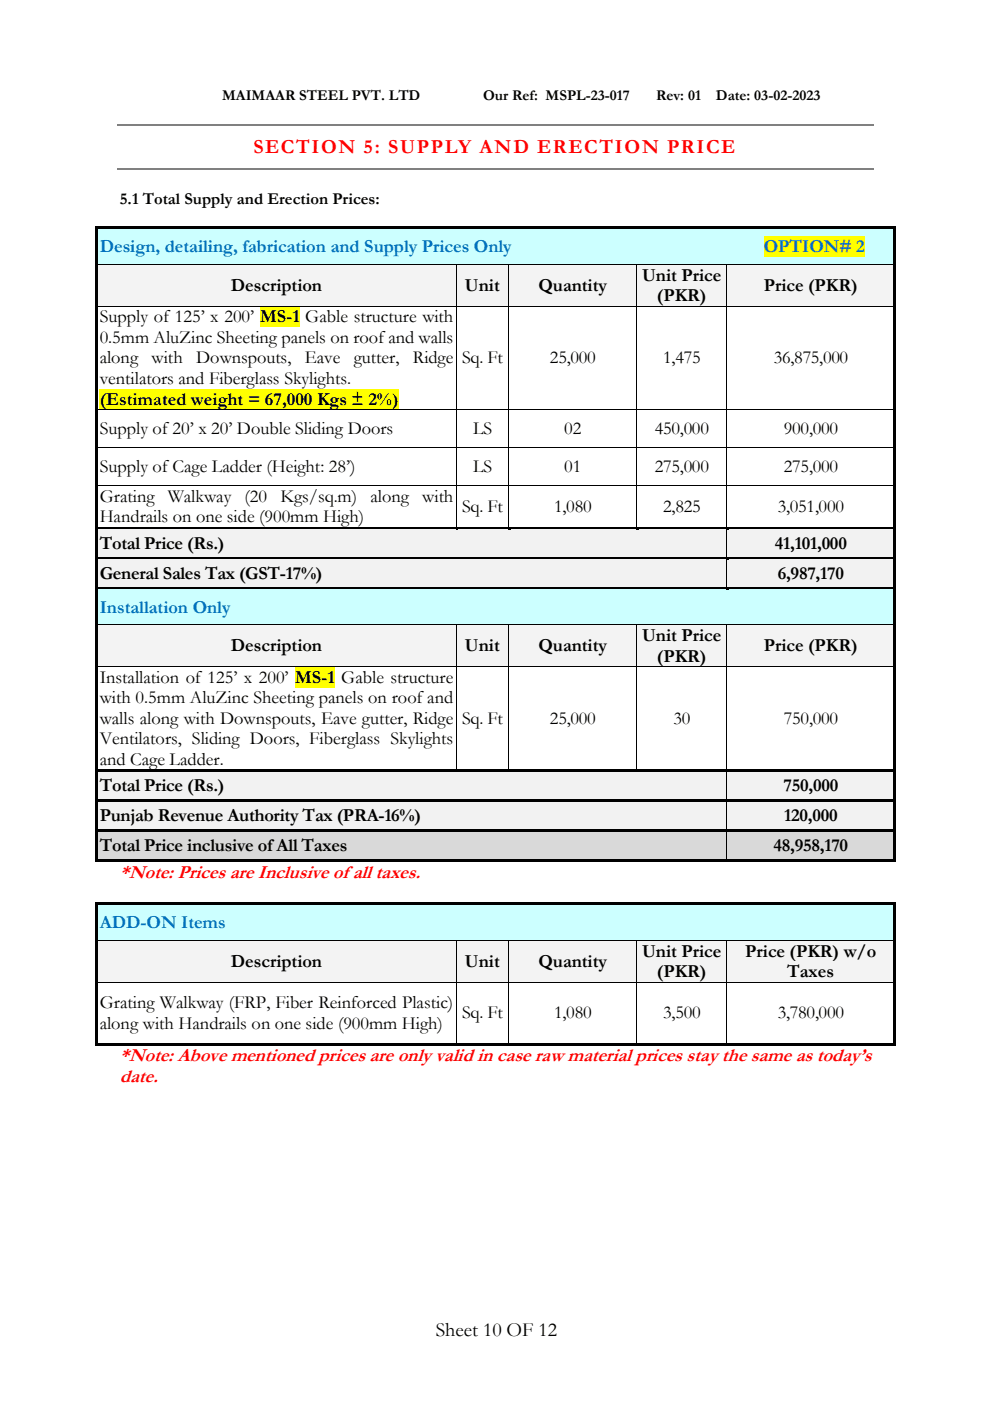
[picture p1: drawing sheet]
<svg xmlns="http://www.w3.org/2000/svg" width="210mm" height="297mm" viewBox="0 0 210 297" stroke-linecap="round" stroke-linejoin="round" font-family="sans-serif">
<defs><g id="words">
<text font-size="4.2" fill="#f00" x="53.7" y="32.4">SECTION 5: SUPPLY AND ERECTION PRICE</text>
<text font-size="4.2" x="92.3" y="283.2">Sheet 10 OF 12</text>
<g font-size="4.1" fill="#f00">
<text x="25.4" y="186.1">*Note: Prices are Inclusive of all taxes.</text>
<text x="25.4" y="225">*Note: Above mentioned prices are only valid in case raw material prices stay the same as today’s</text>
<text x="25.4" y="229.3">date.</text>
</g>
<g font-size="3.9" fill="#0070c0">
<text x="21.1" y="53.5">Design, detailing, fabrication and Supply Prices Only</text>
<text x="161.9" y="53.5">OPTION# 2</text>
<text x="21.1" y="129.9">Installation Only</text>
<text x="21.1" y="196.8">ADD-ON Items</text>
</g>
<g font-size="3.9">
<text x="136.1" y="59.5">Unit Price</text>
<text x="48.9" y="61.6">Description</text>
<text x="98.5" y="61.6">Unit</text>
<text x="114.1" y="61.6">Quantity</text>
<text x="139.3" y="63.8">(PKR)</text>
<text x="161.9" y="61.6">Price (PKR)</text>
<text x="21.1" y="68.3">Supply of 125’ x 200’</text>
<text x="55.1" y="68.3">MS-1</text>
<text x="64.7" y="68.3">Gable structure with</text>
<text x="21.1" y="72.7">0.5mm AluZinc Sheeting panels on roof and walls</text>
<text x="21.1" y="77">along</text>
<text x="32.1" y="77">with</text>
<text x="41.6" y="77">Downspouts,</text>
<text x="64.6" y="77">Eave</text>
<text x="75" y="77">gutter,</text>
<text x="87.5" y="77">Ridge</text>
<text x="97.9" y="77">Sq. Ft</text>
<text x="116.6" y="77">25,000</text>
<text x="140.6" y="77">1,475</text>
<text x="164" y="77">36,875,000</text>
<text x="21.1" y="81.4">ventilators and Fiberglass Skylights.</text>
<text x="21.1" y="85.7">(Estimated weight = 67,000 Kgs ± 2%)</text>
<text x="21.1" y="92">Supply of 20’ x 20’ Double Sliding Doors</text>
<text x="100.3" y="92">LS</text>
<text x="119.6" y="92">02</text>
<text x="138.8" y="92">450,000</text>
<text x="166.2" y="92">900,000</text>
<text x="21.1" y="100.1">Supply of Cage Ladder (Height: 28’)</text>
<text x="100.3" y="100.1">LS</text>
<text x="119.6" y="100.1">01</text>
<text x="138.8" y="100.1">275,000</text>
<text x="166.2" y="100.1">275,000</text>
<text x="21.1" y="106.3">Grating</text>
<text x="35.6" y="106.3">Walkway</text>
<text x="51.9" y="106.3">(20</text>
<text x="59.5" y="106.3">Kgs/sq.m)</text>
<text x="78.6" y="106.3">along</text>
<text x="89.5" y="106.3">with</text>
<text x="21.1" y="110.7">Handrails on one side (900mm High)</text>
<text x="97.9" y="108.5">Sq. Ft</text>
<text x="117.5" y="108.5">1,080</text>
<text x="140.6" y="108.5">2,825</text>
<text x="164.8" y="108.5">3,051,000</text>
<text x="21.1" y="116.3">Total Price (Rs.)</text>
<text x="164.2" y="116.3">41,101,000</text>
<text x="21.1" y="122.7">General Sales Tax (GST-17%)</text>
<text x="164.8" y="122.7">6,987,170</text>
<text x="136.1" y="135.9">Unit Price</text>
<text x="48.9" y="138">Description</text>
<text x="98.5" y="138">Unit</text>
<text x="114.1" y="138">Quantity</text>
<text x="139.3" y="140.2">(PKR)</text>
<text x="161.9" y="138">Price (PKR)</text>
<text x="21.1" y="144.7">Installation of 125’ x 200’</text>
<text x="21.1" y="149">with 0.5mm AluZinc Sheeting panels on roof and</text>
<text x="62.5" y="144.7">MS-1</text>
<text x="72.3" y="144.7">Gable structure</text>
<text x="21.1" y="153.4">walls along with Downspouts, Eave gutter, Ridge</text>
<text x="97.9" y="153.4">Sq. Ft</text>
<text x="116.6" y="153.4">25,000</text>
<text x="142.7" y="153.4">30</text>
<text x="166.2" y="153.4">750,000</text>
<text x="21.1" y="157.8">Ventilators, Sliding Doors, Fiberglass Skylights</text>
<text x="21.1" y="162.1">and Cage Ladder.</text>
<text x="21.1" y="167.7">Total Price (Rs.)</text>
<text x="166.1" y="167.7">750,000</text>
<text x="21.1" y="174.1">Punjab Revenue Authority Tax (PRA-16%)</text>
<text x="166.2" y="174.1">120,000</text>
<text x="21.1" y="180.4">Total Price inclusive of All Taxes</text>
<text x="163.9" y="180.4">48,958,170</text>
<text x="136.1" y="202.8">Unit Price</text>
<text x="157.9" y="202.8">Price (PKR) w/o</text>
<text x="48.9" y="205">Description</text>
<text x="98.5" y="205">Unit</text>
<text x="114.1" y="205">Quantity</text>
<text x="139.3" y="207.1">(PKR)</text>
<text x="166.9" y="207.1">Taxes</text>
<text x="21.1" y="213.6">Grating Walkway (FRP, Fiber Reinforced Plastic)</text>
<text x="97.9" y="215.8">Sq. Ft</text>
<text x="117.5" y="215.8">1,080</text>
<text x="140.6" y="215.8">3,500</text>
<text x="164.8" y="215.8">3,780,000</text>
<text x="21.1" y="218">along with Handrails on one side (900mm High)</text>
</g>
<text font-size="3.5" x="25.4" y="43.1">5.1 Total Supply and Erection Prices:</text>
<g font-size="3.2">
<text x="47.1" y="21.3">MAIMAAR STEEL PVT. LTD</text>
<text x="102.4" y="21.3">Our Ref: MSPL-23-017</text>
<text x="139.1" y="21.3">Rev: 01</text>
<text x="151.8" y="21.3">Date: 03-02-2023</text>
</g>
</g></defs>
<path d="M24.9 26.5h160.3M24.9 35.7h160.3" fill="none" stroke="#808080" stroke-width=".25"/>
<g fill="#cff">
<path d="M20.8 48.6h168.6v7.4h-168.6z" fill-rule="evenodd"/>
<path d="M21.1 50.1h167.9v4.4h-167.9z" fill-rule="evenodd"/>
</g>
<path d="M161.9 50.1h21.4v4.4h-21.4z" fill-rule="evenodd" fill="#ff0"/>
<g fill="#000">
<path d="M20.2 48.1h.5v.5h-.5z" fill-rule="evenodd"/>
<path d="M20.2 48.1h.5v.5h-.5z" fill-rule="evenodd"/>
<path d="M20.2 48.6h.5v7.4h-.5z" fill-rule="evenodd"/>
<path d="M20.7 48.1h168.7v.5h-168.7z" fill-rule="evenodd"/>
<path d="M189.4 48.1h.5v.5h-.5z" fill-rule="evenodd"/>
<path d="M189.4 48.1h.5v.5h-.5z" fill-rule="evenodd"/>
<path d="M189.4 48.6h.5v7.4h-.5z" fill-rule="evenodd"/>
</g>
<path d="M20.7 48.6h168.7" fill="none" stroke="#cff" stroke-width=".21"/>
<g fill="#f3f3f3">
<path d="M20.8 56.1h75.9v8.8h-75.9z" fill-rule="evenodd"/>
<path d="M21.1 58.3h75v4.4h-75z" fill-rule="evenodd"/>
<path d="M96.7 56.1h11.1v8.8h-11.1z" fill-rule="evenodd"/>
<path d="M97.3 58.3h9.9v4.4h-9.9z" fill-rule="evenodd"/>
<path d="M107.8 56.1h27.1v8.8h-27.1z" fill-rule="evenodd"/>
<path d="M108.4 58.3h25.9v4.4h-25.9z" fill-rule="evenodd"/>
<path d="M135 56.1h19v8.8h-19z" fill-rule="evenodd"/>
<path d="M135.6 56.1h17.8v4.4h-17.8z" fill-rule="evenodd"/>
<path d="M135.6 60.5h17.8v4.4h-17.8z" fill-rule="evenodd"/>
<path d="M154.1 56.1h35.3v8.8h-35.3z" fill-rule="evenodd"/>
<path d="M154.7 58.3h34.3v4.4h-34.3z" fill-rule="evenodd"/>
</g>
<g fill="#000">
<path d="M20.2 56l.5 .1z" fill-rule="evenodd"/>
<path d="M96.6 56l.1 .1z" fill-rule="evenodd"/>
<path d="M107.8 56v.1z" fill-rule="evenodd"/>
<path d="M134.9 56l.1 .1z" fill-rule="evenodd"/>
<path d="M154 56v.1z" fill-rule="evenodd"/>
<path d="M189.4 56l.5 .1z" fill-rule="evenodd"/>
<path d="M20.2 56.1h.5v8.8h-.5z" fill-rule="evenodd"/>
<path d="M189.4 56.1h.5v8.8h-.5z" fill-rule="evenodd"/>
</g>
<path d="M20.7 56.1h75.9M96.7 56.1v8.8M96.7 56.1h11.1M107.8 56.1v8.8M107.8 56.1h27.1M134.9 56.1v8.8M135 56.1h19M154 56.1v8.8M154 56.1h35.4" fill="none" stroke="#000" stroke-width=".21"/>
<g fill="#ff0">
<path d="M55.1 64.9h8.4v4.4h-8.4z" fill-rule="evenodd"/>
<path d="M21.1 82.4h63.4v4.4h-63.4z" fill-rule="evenodd"/>
</g>
<g fill="#000">
<path d="M20.2 64.9h.5z" fill-rule="evenodd"/>
<path d="M96.6 64.9h.1z" fill-rule="evenodd"/>
<path d="M134.9 64.9h.1z" fill-rule="evenodd"/>
<path d="M189.4 64.9h.5z" fill-rule="evenodd"/>
<path d="M20.2 64.9h.5v21.9h-.5z" fill-rule="evenodd"/>
<path d="M20.2 86.8l.5 .1z" fill-rule="evenodd"/>
<path d="M20.2 86.9h.5v7.9h-.5z" fill-rule="evenodd"/>
<path d="M20.2 94.8l.5 .1z" fill-rule="evenodd"/>
<path d="M96.6 86.8l.1 .1z" fill-rule="evenodd"/>
<path d="M96.6 94.8l.1 .1z" fill-rule="evenodd"/>
<path d="M107.8 86.8v.1z" fill-rule="evenodd"/>
<path d="M107.8 94.8v.1z" fill-rule="evenodd"/>
<path d="M134.9 86.8l.1 .1z" fill-rule="evenodd"/>
<path d="M134.9 94.8l.1 .1z" fill-rule="evenodd"/>
<path d="M154 86.8v.1z" fill-rule="evenodd"/>
<path d="M154 94.8v.1z" fill-rule="evenodd"/>
<path d="M189.4 64.9h.5v21.9h-.5z" fill-rule="evenodd"/>
<path d="M189.4 86.8l.5 .1z" fill-rule="evenodd"/>
<path d="M189.4 86.9h.5v7.9h-.5z" fill-rule="evenodd"/>
<path d="M189.4 94.8l.5 .1z" fill-rule="evenodd"/>
<path d="M20.2 94.9h.5v8h-.5z" fill-rule="evenodd"/>
<path d="M20.2 102.9l.5 .1z" fill-rule="evenodd"/>
<path d="M20.2 103h.5v8.7h-.5z" fill-rule="evenodd"/>
<path d="M96.6 102.9l.1 .1z" fill-rule="evenodd"/>
<path d="M107.8 102.9v.1z" fill-rule="evenodd"/>
<path d="M134.9 102.9l.1 .1z" fill-rule="evenodd"/>
<path d="M154 102.9v.1z" fill-rule="evenodd"/>
<path d="M189.4 94.9h.5v8h-.5z" fill-rule="evenodd"/>
<path d="M189.4 102.9l.5 .1z" fill-rule="evenodd"/>
<path d="M189.4 103h.5v8.7h-.5z" fill-rule="evenodd"/>
</g>
<g fill="none" stroke="#000" stroke-width=".21">
<path d="M20.7 64.9h75.9M96.7 64.9v21.9M96.7 64.9h11.1M107.8 64.9v21.9M107.8 64.9h27.1M134.9 64.9v21.9M135 64.9h19M154 64.9v21.9M154 64.9h35.4M20.7 86.8h75.9M20.7 94.9h75.9M96.7 86.9v7.9"/>
<path d="M96.7 94.9v8M96.7 94.9h11.1v8h-11.1M96.7 86.8h11.1M107.8 86.9v7.9M107.8 94.9h27.1v8h-27.1M107.8 86.8h27.1M134.9 86.9v7.9M135 86.8h19M135 94.9h19M154 86.9v7.9M154 94.9v8M154 86.8h35.4"/>
<path d="M154 94.9h35.4M20.7 102.9h75.9M96.7 103v8.7M107.8 103v8.7M134.9 103v8.7M135 102.9h19M154 103v8.7M154 102.9h35.4"/>
</g>
<g fill="#f2f2f2">
<path d="M20.8 112.2h133.2v5.9h-133.2z" fill-rule="evenodd"/>
<path d="M21.1 113h132.3v4.4h-132.3z" fill-rule="evenodd"/>
<path d="M154.1 112.2h35.3v5.9h-35.3z" fill-rule="evenodd"/>
<path d="M154.7 113h34.3v4.4h-34.3z" fill-rule="evenodd"/>
</g>
<g fill="#000">
<path d="M20.2 111.7h.5v.6h-.5z" fill-rule="evenodd"/>
<path d="M20.7 111.7h75.9v.5h-75.9z" fill-rule="evenodd"/>
</g>
<path d="M20.7 112.3h75.9" fill="none" stroke="#f2f2f2" stroke-width=".21"/>
<path d="M96.6 112.2l.5 .1z" fill-rule="evenodd" fill="#f2f2f2"/>
<g fill="#000">
<path d="M96.6 111.7h.5v.5h-.5z" fill-rule="evenodd"/>
<path d="M97.1 111.7h10.7v.5h-10.7z" fill-rule="evenodd"/>
</g>
<path d="M97.1 112.3h10.7" fill="none" stroke="#f2f2f2" stroke-width=".21"/>
<path d="M107.8 112.2l.5 .1z" fill-rule="evenodd" fill="#f2f2f2"/>
<g fill="#000">
<path d="M107.8 111.7h.5v.5h-.5z" fill-rule="evenodd"/>
<path d="M108.3 111.7h26.6v.5h-26.6z" fill-rule="evenodd"/>
</g>
<path d="M108.3 112.3h26.6" fill="none" stroke="#f2f2f2" stroke-width=".21"/>
<path d="M134.9 112.2l.5 .1z" fill-rule="evenodd" fill="#f2f2f2"/>
<g fill="#000">
<path d="M134.9 111.7h.5v.5h-.5z" fill-rule="evenodd"/>
<path d="M135.4 111.7h18.6v.5h-18.6z" fill-rule="evenodd"/>
</g>
<path d="M135.4 112.3h18.6" fill="none" stroke="#f2f2f2" stroke-width=".21"/>
<path d="M154 112.2l.5 .1z" fill-rule="evenodd" fill="#f2f2f2"/>
<g fill="#000">
<path d="M20.2 112.3h.5v5.8h-.5z" fill-rule="evenodd"/>
<path d="M154 111.7h.5v.5h-.5z" fill-rule="evenodd"/>
<path d="M154.5 111.7h34.9v.5h-34.9z" fill-rule="evenodd"/>
<path d="M189.4 111.7h.5v.6h-.5z" fill-rule="evenodd"/>
<path d="M189.4 112.3h.5v5.8h-.5z" fill-rule="evenodd"/>
</g>
<path d="M154.5 112.3h34.9" fill="none" stroke="#f2f2f2" stroke-width=".21"/>
<path d="M154 112.3v5.8" fill="none" stroke="#000" stroke-width=".21"/>
<g fill="#f2f2f2">
<path d="M20.8 118.6h133.2v5.8h-133.2z" fill-rule="evenodd"/>
<path d="M21.1 119.3h132.3v4.4h-132.3z" fill-rule="evenodd"/>
<path d="M154.1 118.6h35.3v5.8h-35.3z" fill-rule="evenodd"/>
<path d="M154.7 119.3h34.3v4.4h-34.3z" fill-rule="evenodd"/>
</g>
<g fill="#000">
<path d="M20.2 118.1h.5v.5h-.5z" fill-rule="evenodd"/>
<path d="M20.7 118.1h133.3v.5h-133.3z" fill-rule="evenodd"/>
</g>
<path d="M20.7 118.6h133.3" fill="none" stroke="#f2f2f2" stroke-width=".21"/>
<path d="M154 118.6h.5z" fill-rule="evenodd" fill="#f2f2f2"/>
<g fill="#000">
<path d="M154 118.1h.5v.5h-.5z" fill-rule="evenodd"/>
<path d="M154.5 118.1h34.9v.5h-34.9z" fill-rule="evenodd"/>
<path d="M189.4 118.1h.5v.5h-.5z" fill-rule="evenodd"/>
<path d="M20.2 118.6h.5v5.8h-.5z" fill-rule="evenodd"/>
<path d="M189.4 118.6h.5v5.8h-.5z" fill-rule="evenodd"/>
</g>
<path d="M154.5 118.6h34.9" fill="none" stroke="#f2f2f2" stroke-width=".21"/>
<path d="M154 118.6v5.8" fill="none" stroke="#000" stroke-width=".21"/>
<g fill="#cff">
<path d="M20.8 124.9h168.6v7.5h-168.6z" fill-rule="evenodd"/>
<path d="M21.1 126.5h167.9v4.4h-167.9z" fill-rule="evenodd"/>
</g>
<g fill="#000">
<path d="M20.2 124.4h.5v.6h-.5z" fill-rule="evenodd"/>
<path d="M20.7 124.4h133.3v.5h-133.3z" fill-rule="evenodd"/>
</g>
<path d="M20.7 125h133.3" fill="none" stroke="#cff" stroke-width=".21"/>
<path d="M154 124.9l.5 .1z" fill-rule="evenodd" fill="#cff"/>
<g fill="#000">
<path d="M20.2 125h.5v7.4h-.5z" fill-rule="evenodd"/>
<path d="M154 124.4h.5v.5h-.5z" fill-rule="evenodd"/>
<path d="M154.5 124.4h34.9v.5h-34.9z" fill-rule="evenodd"/>
<path d="M189.4 124.4h.5v.6h-.5z" fill-rule="evenodd"/>
<path d="M189.4 125h.5v7.4h-.5z" fill-rule="evenodd"/>
</g>
<path d="M154.5 125h34.9" fill="none" stroke="#cff" stroke-width=".21"/>
<g fill="#f3f3f3">
<path d="M20.8 132.5h75.9v8.7h-75.9z" fill-rule="evenodd"/>
<path d="M21.1 134.7h75v4.3h-75z" fill-rule="evenodd"/>
<path d="M96.7 132.5h11.1v8.7h-11.1z" fill-rule="evenodd"/>
<path d="M97.3 134.7h9.9v4.3h-9.9z" fill-rule="evenodd"/>
<path d="M107.8 132.5h27.1v8.7h-27.1z" fill-rule="evenodd"/>
<path d="M108.4 134.7h25.9v4.3h-25.9z" fill-rule="evenodd"/>
<path d="M135 132.5h19v8.7h-19z" fill-rule="evenodd"/>
<path d="M135.6 132.5h17.8v4.4h-17.8z" fill-rule="evenodd"/>
<path d="M135.6 136.9h17.8v4.3h-17.8z" fill-rule="evenodd"/>
<path d="M154.1 132.5h35.3v8.7h-35.3z" fill-rule="evenodd"/>
<path d="M154.7 134.7h34.3v4.3h-34.3z" fill-rule="evenodd"/>
</g>
<g fill="#000">
<path d="M20.2 132.4l.5 .1z" fill-rule="evenodd"/>
<path d="M96.6 132.4l.1 .1z" fill-rule="evenodd"/>
<path d="M107.8 132.4v.1z" fill-rule="evenodd"/>
<path d="M134.9 132.4l.1 .1z" fill-rule="evenodd"/>
<path d="M154 132.4v.1z" fill-rule="evenodd"/>
<path d="M189.4 132.4l.5 .1z" fill-rule="evenodd"/>
<path d="M20.2 132.5h.5v8.7h-.5z" fill-rule="evenodd"/>
<path d="M189.4 132.5h.5v8.7h-.5z" fill-rule="evenodd"/>
</g>
<path d="M20.7 132.4h75.9M96.7 132.5v8.7M96.7 132.4h11.1M107.8 132.5v8.7M107.8 132.4h27.1M134.9 132.5v8.7M135 132.4h19M154 132.5v8.7M154 132.4h35.4" fill="none" stroke="#000" stroke-width=".21"/>
<path d="M62.5 141.3h8.4v4.4h-8.4z" fill-rule="evenodd" fill="#ff0"/>
<g fill="#000">
<path d="M20.2 141.2l.5 .1z" fill-rule="evenodd"/>
<path d="M96.6 141.2l.1 .1z" fill-rule="evenodd"/>
<path d="M107.8 141.2v.1z" fill-rule="evenodd"/>
<path d="M134.9 141.2l.1 .1z" fill-rule="evenodd"/>
<path d="M154 141.2v.1z" fill-rule="evenodd"/>
<path d="M189.4 141.2l.5 .1z" fill-rule="evenodd"/>
<path d="M20.2 141.3h.5v21.8h-.5z" fill-rule="evenodd"/>
<path d="M189.4 141.3h.5v21.8h-.5z" fill-rule="evenodd"/>
</g>
<path d="M20.7 141.3h75.9M96.7 141.3v21.8M96.7 141.3h11.1M107.8 141.3v21.8M107.8 141.3h27.1M134.9 141.3v21.8M135 141.3h19M154 141.3v21.8M154 141.3h35.4" fill="none" stroke="#000" stroke-width=".21"/>
<g fill="#f2f2f2">
<path d="M20.8 163.7h133.2v5.8h-133.2z" fill-rule="evenodd"/>
<path d="M21.1 164.4h132.3v4.4h-132.3z" fill-rule="evenodd"/>
<path d="M154.1 163.7h35.3v5.8h-35.3z" fill-rule="evenodd"/>
<path d="M154.7 164.4h34.3v4.4h-34.3z" fill-rule="evenodd"/>
</g>
<g fill="#000">
<path d="M20.2 163.1h.5v.6h-.5z" fill-rule="evenodd"/>
<path d="M20.7 163.1h75.9v.5h-75.9z" fill-rule="evenodd"/>
</g>
<path d="M20.7 163.7h75.9" fill="none" stroke="#f2f2f2" stroke-width=".21"/>
<path d="M96.6 163.6l.5 .1z" fill-rule="evenodd" fill="#f2f2f2"/>
<g fill="#000">
<path d="M96.6 163.1h.5v.5h-.5z" fill-rule="evenodd"/>
<path d="M97.1 163.1h10.7v.5h-10.7z" fill-rule="evenodd"/>
</g>
<path d="M97.1 163.7h10.7" fill="none" stroke="#f2f2f2" stroke-width=".21"/>
<path d="M107.8 163.6l.5 .1z" fill-rule="evenodd" fill="#f2f2f2"/>
<g fill="#000">
<path d="M107.8 163.1h.5v.5h-.5z" fill-rule="evenodd"/>
<path d="M108.3 163.1h26.6v.5h-26.6z" fill-rule="evenodd"/>
</g>
<path d="M108.3 163.7h26.6" fill="none" stroke="#f2f2f2" stroke-width=".21"/>
<path d="M134.9 163.6l.5 .1z" fill-rule="evenodd" fill="#f2f2f2"/>
<g fill="#000">
<path d="M134.9 163.1h.5v.5h-.5z" fill-rule="evenodd"/>
<path d="M135.4 163.1h18.6v.5h-18.6z" fill-rule="evenodd"/>
</g>
<path d="M135.4 163.7h18.6" fill="none" stroke="#f2f2f2" stroke-width=".21"/>
<path d="M154 163.6l.5 .1z" fill-rule="evenodd" fill="#f2f2f2"/>
<g fill="#000">
<path d="M20.2 163.7h.5v5.8h-.5z" fill-rule="evenodd"/>
<path d="M154 163.1h.5v.5h-.5z" fill-rule="evenodd"/>
<path d="M154.5 163.1h34.9v.5h-34.9z" fill-rule="evenodd"/>
<path d="M189.4 163.1h.5v.6h-.5z" fill-rule="evenodd"/>
<path d="M189.4 163.7h.5v5.8h-.5z" fill-rule="evenodd"/>
</g>
<path d="M154.5 163.7h34.9" fill="none" stroke="#f2f2f2" stroke-width=".21"/>
<path d="M154 163.7v5.8" fill="none" stroke="#000" stroke-width=".21"/>
<g fill="#f2f2f2">
<path d="M20.8 170h133.2v5.8h-133.2z" fill-rule="evenodd"/>
<path d="M21.1 170.8h132.3v4.3h-132.3z" fill-rule="evenodd"/>
<path d="M154.1 170h35.3v5.8h-35.3z" fill-rule="evenodd"/>
<path d="M154.7 170.8h34.3v4.3h-34.3z" fill-rule="evenodd"/>
</g>
<g fill="#000">
<path d="M20.2 169.5h.5v.5h-.5z" fill-rule="evenodd"/>
<path d="M20.7 169.5h133.3v.5h-133.3z" fill-rule="evenodd"/>
</g>
<path d="M20.7 170h133.3" fill="none" stroke="#f2f2f2" stroke-width=".21"/>
<path d="M154 170h.5z" fill-rule="evenodd" fill="#f2f2f2"/>
<g fill="#000">
<path d="M20.2 170h.5v5.8h-.5z" fill-rule="evenodd"/>
<path d="M154 169.5h.5v.5h-.5z" fill-rule="evenodd"/>
<path d="M154.5 169.5h34.9v.5h-34.9z" fill-rule="evenodd"/>
<path d="M189.4 169.5h.5v.5h-.5z" fill-rule="evenodd"/>
<path d="M189.4 170h.5v5.8h-.5z" fill-rule="evenodd"/>
</g>
<path d="M154.5 170h34.9" fill="none" stroke="#f2f2f2" stroke-width=".21"/>
<path d="M154 170v5.8" fill="none" stroke="#000" stroke-width=".21"/>
<g fill="#d9d9d9">
<path d="M20.8 176.4h133.2v5.8h-133.2z" fill-rule="evenodd"/>
<path d="M21.1 177.1h132.3v4.4h-132.3z" fill-rule="evenodd"/>
<path d="M154.1 176.4h35.3v5.8h-35.3z" fill-rule="evenodd"/>
<path d="M154.7 177.1h34.3v4.4h-34.3z" fill-rule="evenodd"/>
</g>
<g fill="#000">
<path d="M20.2 175.8h.5v.6h-.5z" fill-rule="evenodd"/>
<path d="M20.7 175.8h133.3v.5h-133.3z" fill-rule="evenodd"/>
</g>
<path d="M20.7 176.4h133.3" fill="none" stroke="#d9d9d9" stroke-width=".21"/>
<path d="M154 176.3l.5 .1z" fill-rule="evenodd" fill="#d9d9d9"/>
<g fill="#000">
<path d="M154 175.8h.5v.5h-.5z" fill-rule="evenodd"/>
<path d="M154.5 175.8h34.9v.5h-34.9z" fill-rule="evenodd"/>
<path d="M189.4 175.8h.5v.6h-.5z" fill-rule="evenodd"/>
<path d="M20.2 176.4h.5v5.8h-.5z" fill-rule="evenodd"/>
<path d="M20.2 182.2h.5v.5h-.5z" fill-rule="evenodd"/>
<path d="M20.2 182.2h.5v.5h-.5z" fill-rule="evenodd"/>
<path d="M20.7 182.2h133.3v.5h-133.3z" fill-rule="evenodd"/>
<path d="M154 182.2h.5v.5h-.5z" fill-rule="evenodd"/>
<path d="M154.5 182.2h34.9v.5h-34.9z" fill-rule="evenodd"/>
<path d="M189.4 176.4h.5v5.8h-.5z" fill-rule="evenodd"/>
<path d="M189.4 182.2h.5v.5h-.5z" fill-rule="evenodd"/>
<path d="M189.4 182.2h.5v.5h-.5z" fill-rule="evenodd"/>
</g>
<path d="M154.5 176.4h34.9" fill="none" stroke="#d9d9d9" stroke-width=".21"/>
<path d="M154 176.4v5.8" fill="none" stroke="#000" stroke-width=".21"/>
<g fill="#cff">
<path d="M20.8 191.9h168.6v7.4h-168.6z" fill-rule="evenodd"/>
<path d="M21.1 193.4h167.9v4.4h-167.9z" fill-rule="evenodd"/>
</g>
<g fill="#000">
<path d="M20.2 191.3h.5v.6h-.5z" fill-rule="evenodd"/>
<path d="M20.2 191.3h.5v.5h-.5z" fill-rule="evenodd"/>
<path d="M20.2 191.9h.5v7.4h-.5z" fill-rule="evenodd"/>
<path d="M20.7 191.3h168.7v.5h-168.7z" fill-rule="evenodd"/>
<path d="M189.4 191.3h.5v.6h-.5z" fill-rule="evenodd"/>
<path d="M189.4 191.3h.5v.5h-.5z" fill-rule="evenodd"/>
<path d="M189.4 191.9h.5v7.4h-.5z" fill-rule="evenodd"/>
</g>
<path d="M20.7 191.9h168.7" fill="none" stroke="#cff" stroke-width=".21"/>
<g fill="#f3f3f3">
<path d="M20.8 199.4h75.9v8.7h-75.9z" fill-rule="evenodd"/>
<path d="M21.1 201.6h75v4.4h-75z" fill-rule="evenodd"/>
<path d="M96.7 199.4h11.1v8.7h-11.1z" fill-rule="evenodd"/>
<path d="M97.3 201.6h9.9v4.4h-9.9z" fill-rule="evenodd"/>
<path d="M107.8 199.4h27.1v8.7h-27.1z" fill-rule="evenodd"/>
<path d="M108.4 201.6h25.9v4.4h-25.9z" fill-rule="evenodd"/>
<path d="M135 199.4h19v8.7h-19z" fill-rule="evenodd"/>
<path d="M135.6 199.4h17.8v4.4h-17.8z" fill-rule="evenodd"/>
<path d="M135.6 203.8h17.8v4.3h-17.8z" fill-rule="evenodd"/>
<path d="M154.1 199.4h35.3v8.7h-35.3z" fill-rule="evenodd"/>
<path d="M154.7 199.4h34.3v4.4h-34.3z" fill-rule="evenodd"/>
<path d="M154.7 203.8h34.3v4.3h-34.3z" fill-rule="evenodd"/>
</g>
<g fill="#000">
<path d="M20.2 199.3l.5 .1z" fill-rule="evenodd"/>
<path d="M96.6 199.3l.1 .1z" fill-rule="evenodd"/>
<path d="M107.8 199.3v.1z" fill-rule="evenodd"/>
<path d="M134.9 199.3l.1 .1z" fill-rule="evenodd"/>
<path d="M154 199.3v.1z" fill-rule="evenodd"/>
<path d="M189.4 199.3l.5 .1z" fill-rule="evenodd"/>
<path d="M20.2 199.4h.5v8.7h-.5z" fill-rule="evenodd"/>
<path d="M20.2 208.1l.5 .1z" fill-rule="evenodd"/>
<path d="M96.6 208.1l.1 .1z" fill-rule="evenodd"/>
<path d="M107.8 208.1v.1z" fill-rule="evenodd"/>
<path d="M134.9 208.1l.1 .1z" fill-rule="evenodd"/>
<path d="M154 208.1v.1z" fill-rule="evenodd"/>
<path d="M189.4 199.4h.5v8.7h-.5z" fill-rule="evenodd"/>
<path d="M189.4 208.1l.5 .1z" fill-rule="evenodd"/>
<path d="M20.2 208.2h.5v12.9h-.5z" fill-rule="evenodd"/>
<path d="M20.2 221.1h.5v.5h-.5z" fill-rule="evenodd"/>
<path d="M20.2 221.1h.5v.5h-.5z" fill-rule="evenodd"/>
<path d="M20.7 221.1h75.9v.5h-75.9z" fill-rule="evenodd"/>
<path d="M96.6 221.1h.5v.5h-.5z" fill-rule="evenodd"/>
<path d="M97.1 221.1h10.7v.5h-10.7z" fill-rule="evenodd"/>
<path d="M107.8 221.1h.5v.5h-.5z" fill-rule="evenodd"/>
<path d="M108.3 221.1h26.6v.5h-26.6z" fill-rule="evenodd"/>
<path d="M134.9 221.1h.5v.5h-.5z" fill-rule="evenodd"/>
<path d="M135.4 221.1h18.6v.5h-18.6z" fill-rule="evenodd"/>
<path d="M154 221.1h.5v.5h-.5z" fill-rule="evenodd"/>
<path d="M154.5 221.1h34.9v.5h-34.9z" fill-rule="evenodd"/>
<path d="M189.4 208.2h.5v12.9h-.5z" fill-rule="evenodd"/>
<path d="M189.4 221.1h.5v.5h-.5z" fill-rule="evenodd"/>
<path d="M189.4 221.1h.5v.5h-.5z" fill-rule="evenodd"/>
</g>
<g fill="none" stroke="#000" stroke-width=".21">
<path d="M20.7 199.4h75.9M96.7 199.4v8.7M96.7 199.4h11.1v8.7M107.8 199.4h27.1v8.7M135 199.4h19M154 199.4v8.7M154 199.4h35.4M20.7 208.2h75.9M96.7 208.2v12.9M96.7 208.2h11.1M107.8 208.2v12.9M107.8 208.2h27.1"/>
<path d="M134.9 208.2v12.9M135 208.2h19M154 208.2v12.9M154 208.2h35.4"/>
</g>
<use href="#words"/>
</svg>
